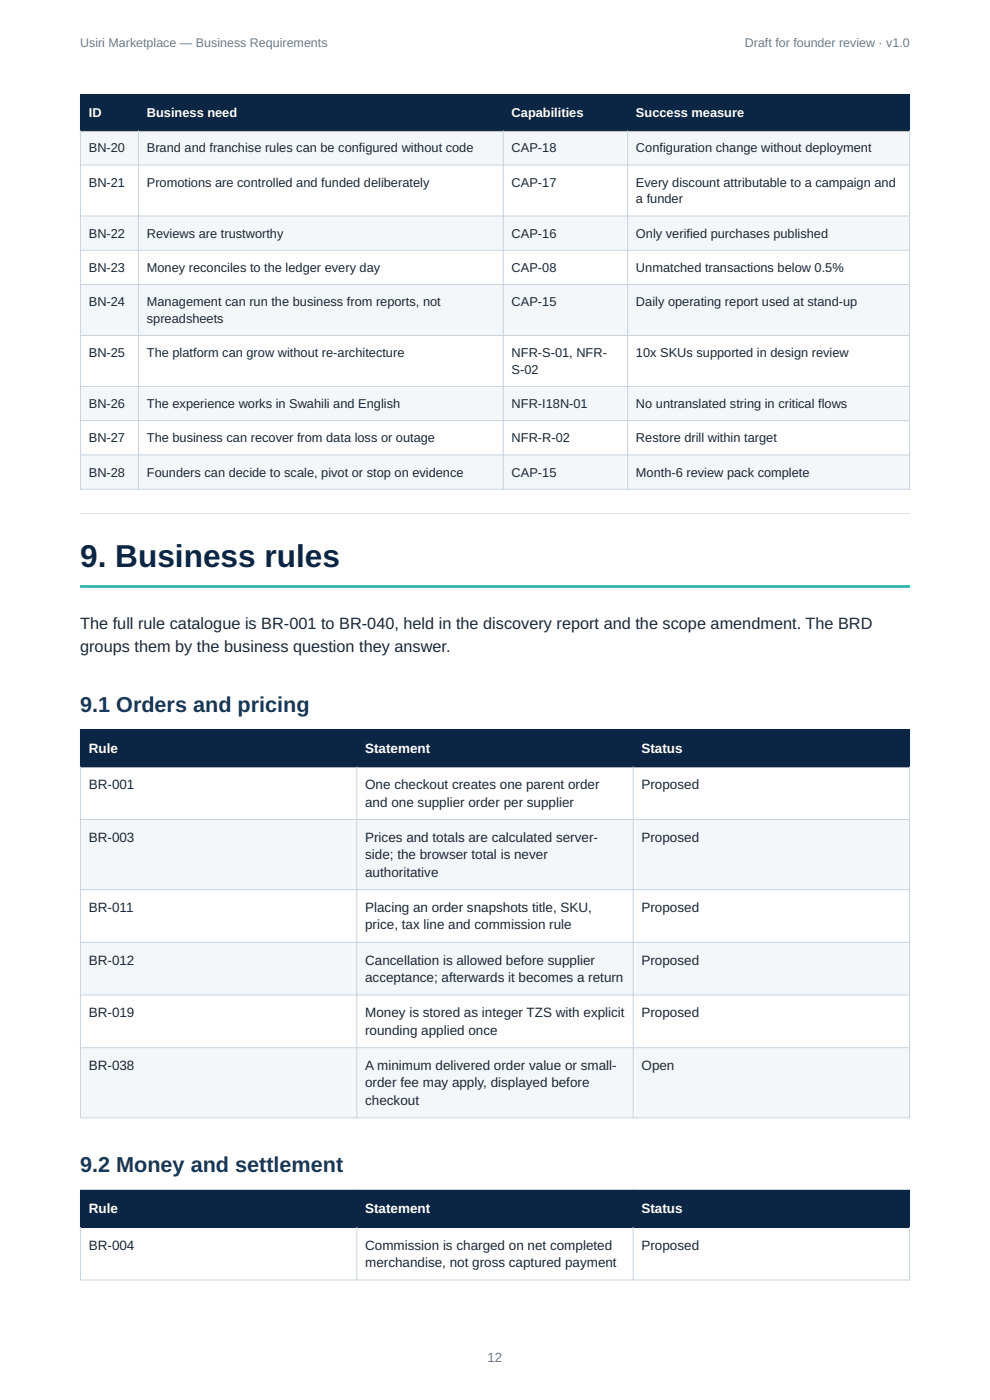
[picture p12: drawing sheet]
<svg xmlns="http://www.w3.org/2000/svg" width="210mm" height="297mm" viewBox="0 0 210 297" stroke-linecap="round" stroke-linejoin="round" font-family="sans-serif">
<defs><g id="words">
<text font-size="6.7" fill="#0b2545" x="17" y="120.2">9. Business rules</text>
<g font-size="4.6" fill="#123a5c">
<text x="17" y="151">9.1 Orders and pricing</text>
<text x="17" y="248.7">9.2 Money and settlement</text>
</g>
<g font-size="3.5" fill="#1c2733">
<text x="17" y="133.4">The full rule catalogue is BR-001 to BR-040, held in the discovery report and the scope amendment. The BRD</text>
<text x="17" y="138.3">groups them by the business question they answer.</text>
</g>
<g font-size="2.9" fill="#fff">
<text x="18.8" y="159.7">Rule</text>
<text x="77.5" y="159.7">Statement</text>
<text x="136.1" y="159.7">Status</text>
<text x="18.8" y="257.4">Rule</text>
<text x="77.5" y="257.4">Statement</text>
<text x="136.1" y="257.4">Status</text>
</g>
<g font-size="2.9" fill="#1c2733">
<text x="18.8" y="167.4">BR-001</text>
<text x="77.5" y="167.4">One checkout creates one parent order</text>
<text x="136.1" y="167.4">Proposed</text>
<text x="77.5" y="171.1">and one supplier order per supplier</text>
<text x="18.8" y="178.6">BR-003</text>
<text x="77.5" y="178.6">Prices and totals are calculated server-</text>
<text x="136.1" y="178.6">Proposed</text>
<text x="77.5" y="182.3">side; the browser total is never</text>
<text x="77.5" y="186">authoritative</text>
<text x="18.8" y="193.5">BR-011</text>
<text x="77.5" y="193.5">Placing an order snapshots title, SKU,</text>
<text x="77.5" y="197.2">price, tax line and commission rule</text>
<text x="136.1" y="193.5">Proposed</text>
<text x="18.8" y="204.6">BR-012</text>
<text x="77.5" y="204.6">Cancellation is allowed before supplier</text>
<text x="77.5" y="208.3">acceptance; afterwards it becomes a return</text>
<text x="136.1" y="204.6">Proposed</text>
<text x="18.8" y="215.8">BR-019</text>
<text x="77.5" y="215.8">Money is stored as integer TZS with explicit</text>
<text x="136.1" y="215.8">Proposed</text>
<text x="77.5" y="219.5">rounding applied once</text>
<text x="18.8" y="227">BR-038</text>
<text x="77.5" y="227">A minimum delivered order value or small-</text>
<text x="136.1" y="227">Open</text>
<text x="77.5" y="230.7">order fee may apply, displayed before</text>
<text x="77.5" y="234.4">checkout</text>
<text x="18.8" y="265.1">BR-004</text>
<text x="77.5" y="265.1">Commission is charged on net completed</text>
<text x="77.5" y="268.8">merchandise, not gross captured payment</text>
<text x="136.1" y="265.1">Proposed</text>
</g>
<text font-size="2.8" fill="#6b7a8c" x="103.4" y="289">12</text>
<g font-size="2.7" fill="#fff">
<text x="18.8" y="24.8">ID</text>
<text x="31.2" y="24.8">Business need</text>
<text x="108.5" y="24.8">Capabilities</text>
<text x="134.9" y="24.8">Success measure</text>
</g>
<g font-size="2.7" fill="#1c2733">
<text x="18.8" y="32.3">BN-20</text>
<text x="31.2" y="32.3">Brand and franchise rules can be configured without code</text>
<text x="108.5" y="32.3">CAP-18</text>
<text x="134.9" y="32.3">Configuration change without deployment</text>
<text x="18.8" y="39.6">BN-21</text>
<text x="31.2" y="39.6">Promotions are controlled and funded deliberately</text>
<text x="108.5" y="39.6">CAP-17</text>
<text x="134.9" y="39.6">Every discount attributable to a campaign and</text>
<text x="134.9" y="43.1">a funder</text>
<text x="18.8" y="50.4">BN-22</text>
<text x="31.2" y="50.4">Reviews are trustworthy</text>
<text x="108.5" y="50.4">CAP-16</text>
<text x="134.9" y="50.4">Only verified purchases published</text>
<text x="18.8" y="57.7">BN-23</text>
<text x="31.2" y="57.7">Money reconciles to the ledger every day</text>
<text x="108.5" y="57.7">CAP-08</text>
<text x="134.9" y="57.7">Unmatched transactions below 0.5%</text>
<text x="18.8" y="64.9">BN-24</text>
<text x="31.2" y="64.9">Management can run the business from reports, not</text>
<text x="108.5" y="64.9">CAP-15</text>
<text x="134.9" y="64.9">Daily operating report used at stand-up</text>
<text x="31.2" y="68.5">spreadsheets</text>
<text x="18.8" y="75.7">BN-25</text>
<text x="31.2" y="75.7">The platform can grow without re-architecture</text>
<text x="108.5" y="75.7">NFR-S-01, NFR-</text>
<text x="134.9" y="75.7">10x SKUs supported in design review</text>
<text x="108.5" y="79.3">S-02</text>
<text x="18.8" y="86.5">BN-26</text>
<text x="31.2" y="86.5">The experience works in Swahili and English</text>
<text x="108.5" y="86.5">NFR-I18N-01</text>
<text x="134.9" y="86.5">No untranslated string in critical flows</text>
<text x="18.8" y="93.8">BN-27</text>
<text x="31.2" y="93.8">The business can recover from data loss or outage</text>
<text x="108.5" y="93.8">NFR-R-02</text>
<text x="134.9" y="93.8">Restore drill within target</text>
<text x="18.8" y="101.1">BN-28</text>
<text x="31.2" y="101.1">Founders can decide to scale, pivot or stop on evidence</text>
<text x="108.5" y="101.1">CAP-15</text>
<text x="134.9" y="101.1">Month-6 review pack complete</text>
</g>
<g font-size="2.6" fill="#6b7a8c">
<text x="17" y="9.9">Usiri Marketplace — Business Requirements</text>
<text x="158" y="9.9">Draft for founder review · v1.0</text>
</g>
</g></defs>
<g fill="#0b2545">
<path d="M17.1 20.1h12.3v7.6h-12.3z"/>
<path d="M29.4 20.1h77.4v7.6h-77.4z"/>
<path d="M106.8 20.1h26.3v7.6h-26.3z"/>
<path d="M133.1 20.1h59.8v7.6h-59.8z"/>
</g>
<g fill="#f4f7fa">
<path d="M17.1 27.7h175.8v7.3h-175.8z"/>
<path d="M17.1 45.8h175.8v7.3h-175.8z"/>
<path d="M17.1 60.4h175.8v10.8h-175.8z"/>
<path d="M17.1 82h175.8v7.2h-175.8z"/>
<path d="M17.1 96.5h175.8v7.3h-175.8z"/>
</g>
<path d="M17 20.1h176M17 27.7h176M17.1 20v7.8M29.4 20v7.8M106.8 20v7.8M133.1 20v7.8M192.9 20v7.8" fill="none" stroke="#0b2545" stroke-width=".21"/>
<g fill="none" stroke="#c9d4df" stroke-width=".21">
<path d="M17 35h176M17.1 27.7v76.2M29.4 27.7v76.2M106.8 27.7v76.2M133.1 27.7v76.2M192.9 27.7v76.2M17 45.8h176M17 53.1h176M17 60.4h176M17 71.2h176M17 82h176M17 89.2h176"/>
<path d="M17 96.5h176M17 103.8h176"/>
</g>
<path d="M17 109h176zM17 108.9h176v.1h-176z" fill-rule="evenodd" fill="#d3dce5"/>
<path d="M17 124.1h176zM17 124.1h176v.6h-176z" fill-rule="evenodd" fill="#2bb3a3"/>
<g fill="#0b2545">
<path d="M17.1 154.8h58.6v7.9h-58.6z"/>
<path d="M75.7 154.8h58.6v7.9h-58.6z"/>
<path d="M134.3 154.8h58.6v7.9h-58.6z"/>
</g>
<g fill="#f4f7fa">
<path d="M17.1 173.9h175.8v14.8h-175.8z"/>
<path d="M17.1 199.9h175.8v11.2h-175.8z"/>
<path d="M17.1 222.3h175.8v14.8h-175.8z"/>
</g>
<path d="M17 154.8h176M17.1 154.8v8M75.7 154.8v8M134.3 154.8v8M192.9 154.8v8M17 162.7h176" fill="none" stroke="#0b2545" stroke-width=".21"/>
<path d="M17 173.9h176M17.1 162.6v74.6M75.7 162.6v74.6M134.3 162.6v74.6M192.9 162.6v74.6M17 188.7h176M17 199.9h176M17 211.1h176M17 222.3h176M17 237.1h176" fill="none" stroke="#c9d4df" stroke-width=".21"/>
<g fill="#0b2545">
<path d="M17.1 252.5h58.6v7.9h-58.6z"/>
<path d="M75.7 252.5h58.6v7.9h-58.6z"/>
<path d="M134.3 252.5h58.6v7.9h-58.6z"/>
</g>
<path d="M17 252.5h176M17.1 252.4v8M75.7 252.4v8M134.3 252.4v8M192.9 252.4v8M17 260.4h176" fill="none" stroke="#0b2545" stroke-width=".21"/>
<path d="M17 271.5h176M17.1 260.3v11.3M75.7 260.3v11.3M134.3 260.3v11.3M192.9 260.3v11.3" fill="none" stroke="#c9d4df" stroke-width=".21"/>
<use href="#words"/>
</svg>
